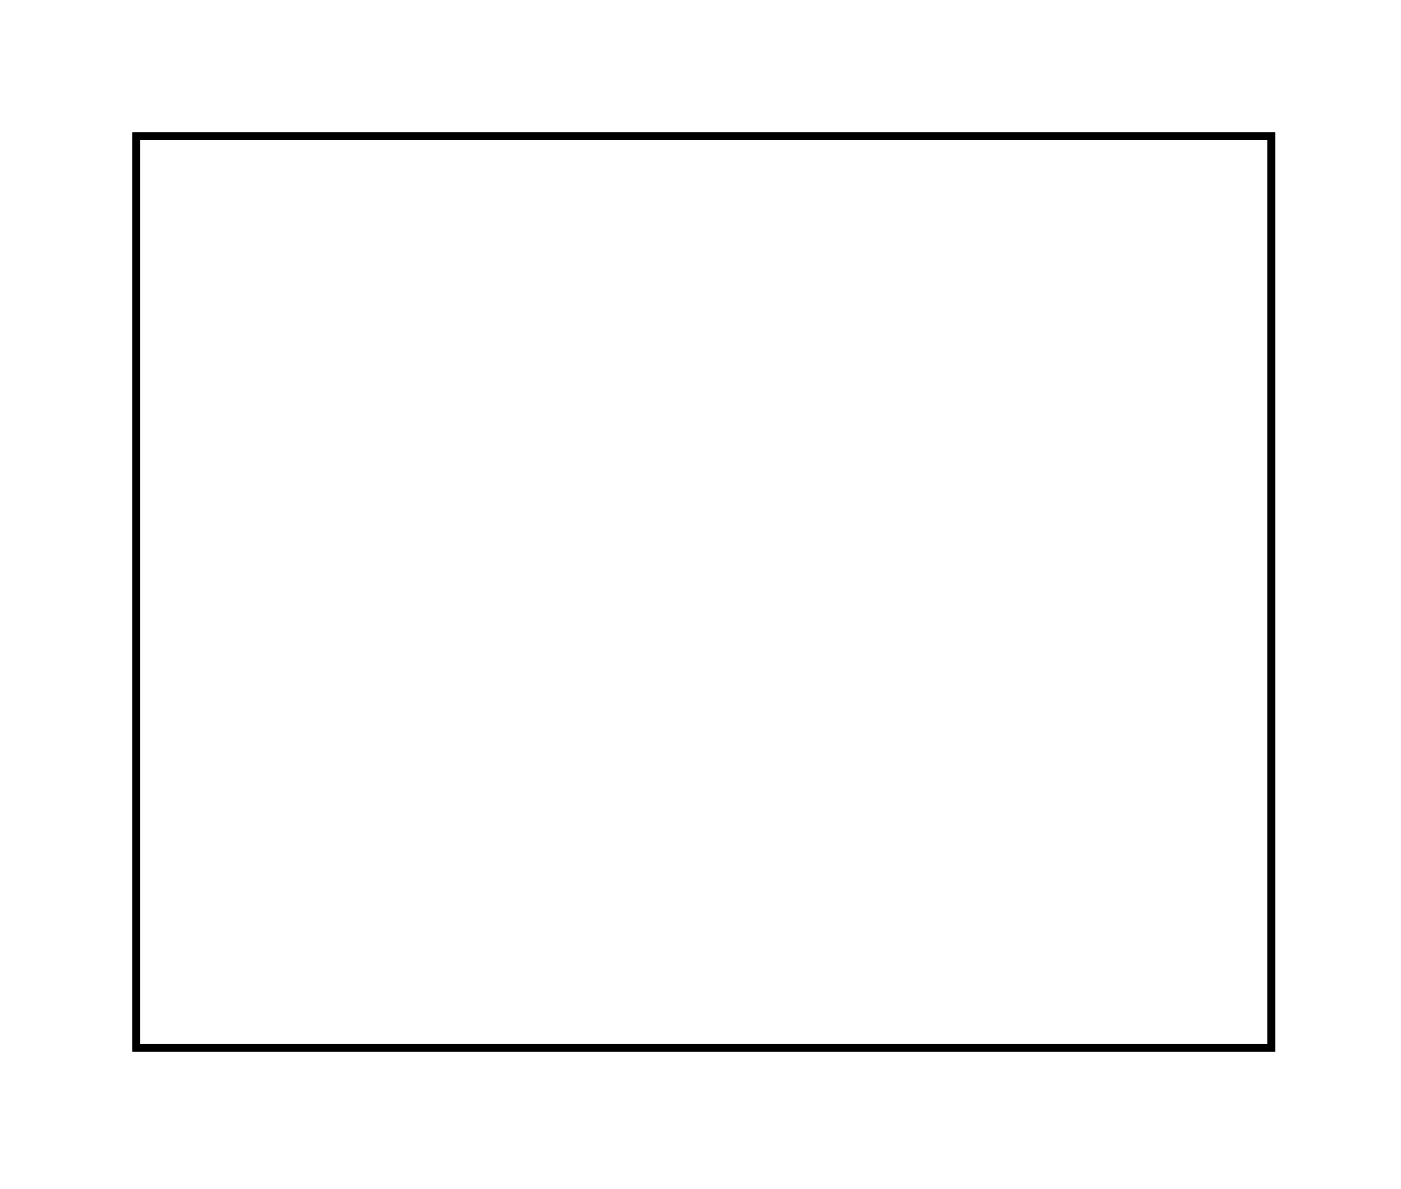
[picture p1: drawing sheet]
<svg xmlns="http://www.w3.org/2000/svg" width="37mm" height="32mm" viewBox="0 0 37 32" stroke-linecap="round" stroke-linejoin="round" font-family="sans-serif">
<path d="M3.6 3.6h30.3v24.4h-30.3z" fill="none" stroke="#000" stroke-width=".2"/>
<path d="M3.6 3.6h30.3v24.4h-30.3zM3.6 3.6v24.4h30.3v-24.4z" fill="#000"/>
<circle cx="21.4" cy="5.5" r=".72" fill="#fff"/>
<circle cx="21.4" cy="5.5" r=".72" fill="none" stroke="#fff" stroke-width=".69" stroke-linecap="butt"/>
<path d="M20.7 4.8h1.4v1.4h-1.4z" fill="#fff"/>
<path d="M20.7 4.8h1.4v1.4h-1.4z" fill="none" stroke="#fff" stroke-width=".69" stroke-linecap="butt"/>
<circle cx="18.9" cy="5.5" r=".72" fill="#fff"/>
<circle cx="18.9" cy="5.5" r=".72" fill="none" stroke="#fff" stroke-width=".69" stroke-linecap="butt"/>
<circle cx="16.3" cy="5.5" r=".72" fill="#fff"/>
<circle cx="16.3" cy="5.5" r=".72" fill="none" stroke="#fff" stroke-width=".69" stroke-linecap="butt"/>
<circle cx="13.8" cy="5.5" r=".72" fill="#fff"/>
<circle cx="13.8" cy="5.5" r=".72" fill="none" stroke="#fff" stroke-width=".69" stroke-linecap="butt"/>
<circle cx="8.7" cy="25.8" r=".72" fill="#fff"/>
<circle cx="8.7" cy="25.8" r=".72" fill="none" stroke="#fff" stroke-width=".69" stroke-linecap="butt"/>
<circle cx="11.3" cy="25.8" r=".72" fill="#fff"/>
<circle cx="11.3" cy="25.8" r=".72" fill="none" stroke="#fff" stroke-width=".69" stroke-linecap="butt"/>
<circle cx="13.8" cy="25.8" r=".72" fill="#fff"/>
<circle cx="13.8" cy="25.8" r=".72" fill="none" stroke="#fff" stroke-width=".69" stroke-linecap="butt"/>
<circle cx="16.3" cy="25.8" r=".72" fill="#fff"/>
<circle cx="16.3" cy="25.8" r=".72" fill="none" stroke="#fff" stroke-width=".69" stroke-linecap="butt"/>
<circle cx="18.9" cy="25.8" r=".72" fill="#fff"/>
<circle cx="18.9" cy="25.8" r=".72" fill="none" stroke="#fff" stroke-width=".69" stroke-linecap="butt"/>
<circle cx="21.4" cy="25.8" r=".72" fill="#fff"/>
<circle cx="21.4" cy="25.8" r=".72" fill="none" stroke="#fff" stroke-width=".69" stroke-linecap="butt"/>
<circle cx="24" cy="25.8" r=".72" fill="#fff"/>
<circle cx="24" cy="25.8" r=".72" fill="none" stroke="#fff" stroke-width=".69" stroke-linecap="butt"/>
<circle cx="26.5" cy="25.8" r=".72" fill="#fff"/>
<circle cx="26.5" cy="25.8" r=".72" fill="none" stroke="#fff" stroke-width=".69" stroke-linecap="butt"/>
<circle cx="29" cy="25.8" r=".72" fill="#fff"/>
<circle cx="29" cy="25.8" r=".72" fill="none" stroke="#fff" stroke-width=".69" stroke-linecap="butt"/>
<circle cx="31.8" cy="9.2" r=".74" fill="#fff"/>
<circle cx="31.8" cy="9.2" r=".74" fill="none" stroke="#fff" stroke-width=".76" stroke-linecap="butt"/>
<circle cx="31.8" cy="11.8" r=".74" fill="#fff"/>
<circle cx="31.8" cy="11.8" r=".74" fill="none" stroke="#fff" stroke-width=".76" stroke-linecap="butt"/>
<circle cx="31.8" cy="14.3" r=".74" fill="#fff"/>
<circle cx="31.8" cy="14.3" r=".74" fill="none" stroke="#fff" stroke-width=".76" stroke-linecap="butt"/>
<circle cx="31.8" cy="16.8" r=".74" fill="#fff"/>
<circle cx="31.8" cy="16.8" r=".74" fill="none" stroke="#fff" stroke-width=".76" stroke-linecap="butt"/>
<circle cx="31.8" cy="19.4" r=".74" fill="#fff"/>
<circle cx="31.8" cy="19.4" r=".74" fill="none" stroke="#fff" stroke-width=".76" stroke-linecap="butt"/>
<circle cx="31.8" cy="21.9" r=".74" fill="#fff"/>
<circle cx="31.8" cy="21.9" r=".74" fill="none" stroke="#fff" stroke-width=".76" stroke-linecap="butt"/>
<circle cx="5.8" cy="9.2" r=".74" fill="#fff"/>
<circle cx="5.8" cy="9.2" r=".74" fill="none" stroke="#fff" stroke-width=".76" stroke-linecap="butt"/>
<circle cx="5.8" cy="11.8" r=".74" fill="#fff"/>
<circle cx="5.8" cy="11.8" r=".74" fill="none" stroke="#fff" stroke-width=".76" stroke-linecap="butt"/>
<circle cx="5.8" cy="14.3" r=".74" fill="#fff"/>
<circle cx="5.8" cy="14.3" r=".74" fill="none" stroke="#fff" stroke-width=".76" stroke-linecap="butt"/>
<circle cx="5.8" cy="16.8" r=".74" fill="#fff"/>
<circle cx="5.8" cy="16.8" r=".74" fill="none" stroke="#fff" stroke-width=".76" stroke-linecap="butt"/>
<circle cx="5.8" cy="19.4" r=".74" fill="#fff"/>
<circle cx="5.8" cy="19.4" r=".74" fill="none" stroke="#fff" stroke-width=".76" stroke-linecap="butt"/>
<circle cx="5.8" cy="21.9" r=".74" fill="#fff"/>
<circle cx="5.8" cy="21.9" r=".74" fill="none" stroke="#fff" stroke-width=".76" stroke-linecap="butt"/>
</svg>
